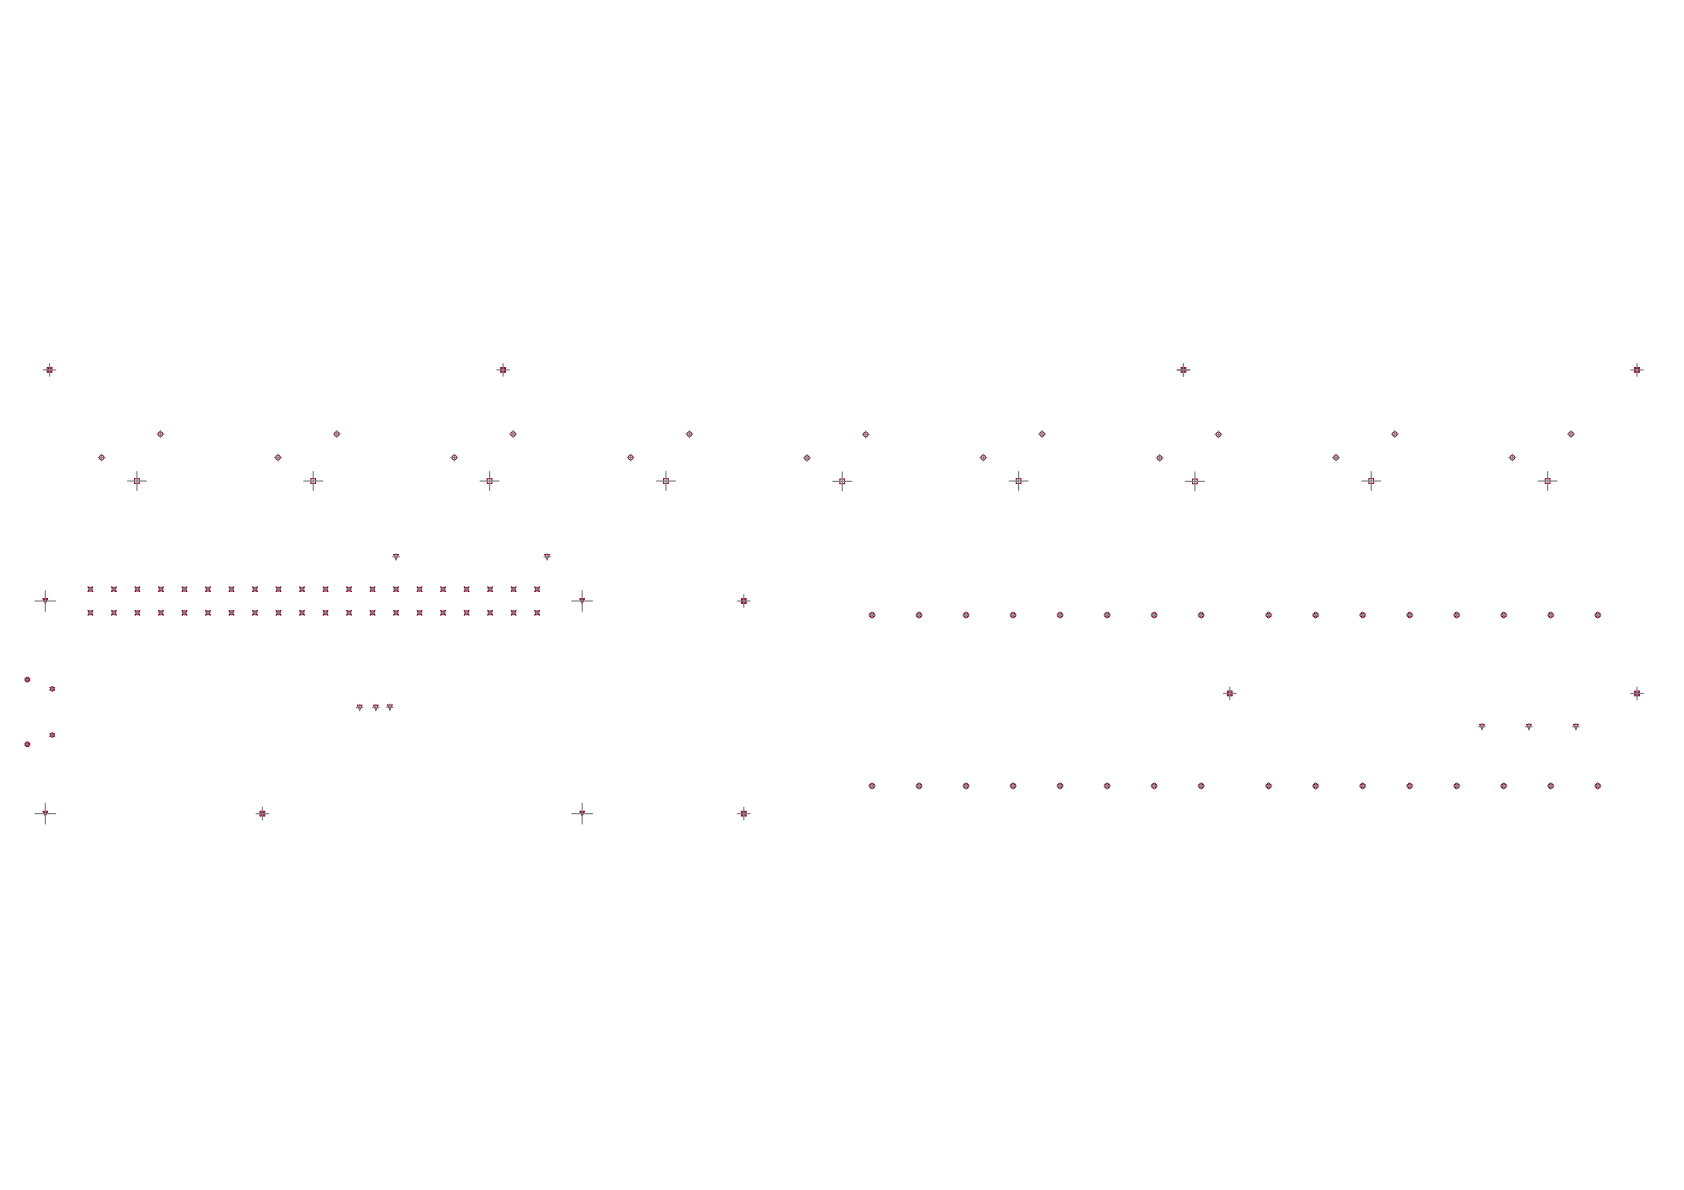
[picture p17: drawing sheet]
<svg xmlns="http://www.w3.org/2000/svg" width="297mm" height="210mm" viewBox="0 0 297 210" stroke-linecap="round" stroke-linejoin="round" font-family="sans-serif">
<g fill="none" stroke="#8d0034" stroke-width=".18">
<path d="M8.3 64.8h.9v.9h-.9zM8.5 65h.5v.5h-.5zM88.3 64.8h.9v.9h-.9zM88.5 65h.5v.5h-.5zM208.3 64.8h.9v.9h-.9zM208.5 65h.5v.5h-.5zM288.3 64.8h.9v.9h-.9zM288.5 65h.5v.5h-.5zM23.7 84.4h.9v.9h-.9zM54.8 84.4h.9v.9h-.9zM69.4 97.8h.9l-.4 .8zM85.9 84.4h.9v.9h-.9z"/>
<path d="M96.1 97.8h.8l-.4 .8zM117 84.4h.9v.9h-.9zM148.1 84.5h.9v.8h-.9zM179.3 84.4h.8v.9h-.8zM210.4 84.5h.8v.8h-.8zM241.5 84.4h.8v.9h-.8zM272.6 84.4h.8v.9h-.8zM7.6 105.6h.8l-.4 .8zM7.7 105.8h.5l-.2 .5zM15.5 103.5l.4 .2 .5-.2-.2 .4 .2 .5-.5-.3-.4 .3 .2-.5zM15.5 107.7l.4 .2 .5-.2-.2 .4 .2 .4-.5-.2-.4 .2 .2-.4zM19.7 103.5l.4 .2 .4-.2-.2 .4 .2 .5-.4-.3-.4 .3 .2-.5z"/>
<path d="M19.7 107.7l.4 .2 .4-.2-.2 .4 .2 .4-.4-.2-.4 .2 .2-.4zM23.8 103.5l.4 .2 .5-.2-.2 .4 .2 .5-.5-.3-.4 .3 .2-.5zM23.8 107.7l.4 .2 .5-.2-.2 .4 .2 .4-.5-.2-.4 .2 .2-.4zM28 107.7l.4 .2 .4-.2-.2 .4 .2 .4-.4-.2-.4 .2 .2-.4zM28 103.5l.4 .2 .4-.2-.2 .4 .2 .5-.4-.3-.4 .3 .2-.5zM32.1 107.7l.4 .2 .5-.2-.3 .4 .3 .4-.5-.2-.4 .2 .2-.4zM32.1 103.5l.4 .2 .5-.2-.3 .4 .3 .5-.5-.3-.4 .3 .2-.5zM36.3 103.5l.4 .2 .4-.2-.2 .4 .2 .5-.4-.3-.4 .3 .2-.5zM36.3 107.7l.4 .2 .4-.2-.2 .4 .2 .4-.4-.2-.4 .2 .2-.4zM40.4 103.5l.4 .2 .4-.2-.2 .4 .2 .5-.4-.3-.4 .3 .2-.5zM40.4 107.7l.4 .2 .4-.2-.2 .4 .2 .4-.4-.2-.4 .2 .2-.4zM44.6 107.7l.4 .2 .4-.2-.2 .4 .2 .4-.4-.2-.4 .2 .2-.4z"/>
<path d="M44.6 103.5l.4 .2 .4-.2-.2 .4 .2 .5-.4-.3-.4 .3 .2-.5zM48.7 107.7l.4 .2 .4-.2-.2 .4 .2 .4-.4-.2-.4 .2 .2-.4zM48.7 103.5l.4 .2 .4-.2-.2 .4 .2 .5-.4-.3-.4 .3 .2-.5zM52.9 103.5l.4 .2 .4-.2-.2 .4 .2 .5-.4-.3-.4 .3 .2-.5zM52.9 107.7l.4 .2 .4-.2-.2 .4 .2 .4-.4-.2-.4 .2 .2-.4zM57 103.5l.4 .2 .4-.2-.2 .4 .2 .5-.4-.3-.4 .3 .2-.5zM57 107.7l.4 .2 .4-.2-.2 .4 .2 .4-.4-.2-.4 .2 .2-.4zM61.2 103.5l.4 .2 .4-.2-.2 .4 .2 .5-.4-.3-.4 .3 .2-.5zM61.2 107.7l.4 .2 .4-.2-.2 .4 .2 .4-.4-.2-.4 .2 .2-.4zM65.3 103.5l.4 .2 .4-.2-.2 .4 .2 .5-.4-.3-.4 .3 .2-.5zM65.3 107.7l.4 .2 .4-.2-.2 .4 .2 .4-.4-.2-.4 .2 .2-.4zM69.4 107.7l.5 .2 .4-.2-.2 .4 .2 .4-.4-.2-.5 .2 .3-.4z"/>
<path d="M69.4 103.5l.5 .2 .4-.2-.2 .4 .2 .5-.4-.3-.5 .3 .3-.5zM73.6 107.7l.4 .2 .4-.2-.2 .4 .2 .4-.4-.2-.4 .2 .2-.4zM73.6 103.5l.4 .2 .4-.2-.2 .4 .2 .5-.4-.3-.4 .3 .2-.5zM77.7 103.5l.5 .2 .4-.2-.2 .4 .2 .5-.4-.3-.5 .3 .2-.5zM77.7 107.7l.5 .2 .4-.2-.2 .4 .2 .4-.4-.2-.5 .2 .2-.4zM81.9 103.5l.4 .2 .4-.2-.2 .4 .2 .5-.4-.3-.4 .3 .2-.5zM81.9 107.7l.4 .2 .4-.2-.2 .4 .2 .4-.4-.2-.4 .2 .2-.4zM86 107.7l.4 .2 .5-.2-.2 .4 .2 .4-.5-.2-.4 .2 .2-.4zM86 103.5l.4 .2 .5-.2-.2 .4 .2 .5-.5-.3-.4 .3 .2-.5zM90.2 107.7l.4 .2 .4-.2-.2 .4 .2 .4-.4-.2-.4 .2 .2-.4zM90.2 103.5l.4 .2 .4-.2-.2 .4 .2 .5-.4-.3-.4 .3 .2-.5zM94.3 103.5l.4 .2 .5-.2-.2 .4 .2 .5-.5-.3-.4 .3 .2-.5z"/>
<path d="M94.3 107.7l.4 .2 .5-.2-.2 .4 .2 .4-.5-.2-.4 .2 .2-.4zM102.3 105.6h.8l-.4 .8zM102.4 105.8h.5l-.2 .5zM130.8 105.6h.8v.8h-.8zM130.9 105.8h.5v.5h-.5zM153.4 108.3h.2v-.2h.4v.2h.2v.4h-.2v.2h-.4v-.2h-.2zM161.7 108.3h.2v-.2h.4v.2h.2v.4h-.2v.2h-.4v-.2h-.2zM170 108.3h.2v-.2h.4v.2h.2v.4h-.2v.2h-.4v-.2h-.2zM178.3 108.3h.2v-.2h.4v.2h.2v.4h-.2v.2h-.4v-.2h-.2zM186.6 108.3h.2v-.2h.4v.2h.2v.4h-.2v.2h-.4v-.2h-.2zM194.9 108.3h.2v-.2h.4v.2h.2v.4h-.2v.2h-.4v-.2h-.2zM203.2 108.3h.2v-.2h.4v.2h.2v.4h-.2v.2h-.4v-.2h-.2z"/>
<path d="M211.5 108.3h.2v-.2h.4v.2h.2v.4h-.2v.2h-.4v-.2h-.2zM223.4 108.3h.2v-.2h.4v.2h.2v.4h-.2v.2h-.4v-.2h-.2zM231.6 108.3h.3v-.2h.4v.2h.2v.4h-.2v.2h-.4v-.2h-.3zM239.9 108.3h.2v-.2h.5v.2h.2v.4h-.2v.2h-.5v-.2h-.2zM248.2 108.3h.2v-.2h.5v.2h.2v.4h-.2v.2h-.5v-.2h-.2zM256.5 108.3h.2v-.2h.5v.2h.2v.4h-.2v.2h-.5v-.2h-.2zM264.8 108.3h.2v-.2h.4v.2h.3v.4h-.3v.2h-.4v-.2h-.2zM273.1 108.3h.2v-.2h.4v.2h.2v.4h-.2v.2h-.4v-.2h-.2zM281.4 108.3h.2v-.2h.4v.2h.2v.4h-.2v.2h-.4v-.2h-.2zM8.8 121.3h.2l.2-.2 .2 .2h.2l-.2 .2 .2 .2h-.2l-.2 .2-.2-.2h-.2l.2-.2zM8.8 129.4h.2l.2-.2 .2 .2h.2l-.2 .3 .2 .2h-.2l-.2 .2-.2-.2h-.2l.2-.2zM63 124.4h.8l-.4 .8z"/>
<path d="M65.9 124.4h.8l-.4 .8zM68.4 124.3h.8l-.4 .9zM153.4 138.4h.2v-.2h.4v.2h.2v.4h-.2v.2h-.4v-.2h-.2zM161.7 138.4h.2v-.2h.4v.2h.2v.4h-.2v.2h-.4v-.2h-.2zM170 138.4h.2v-.2h.4v.2h.2v.4h-.2v.2h-.4v-.2h-.2zM178.3 138.4h.2v-.2h.4v.2h.2v.4h-.2v.2h-.4v-.2h-.2zM186.6 138.4h.2v-.2h.4v.2h.2v.4h-.2v.2h-.4v-.2h-.2zM194.9 138.4h.2v-.2h.4v.2h.2v.4h-.2v.2h-.4v-.2h-.2zM203.2 138.4h.2v-.2h.4v.2h.2v.4h-.2v.2h-.4v-.2h-.2zM211.5 138.4h.2v-.2h.4v.2h.2v.4h-.2v.2h-.4v-.2h-.2zM216.5 121.9h.8v.8h-.8zM216.7 122.1h.5v.5h-.5z"/>
<path d="M223.4 138.4h.2v-.2h.4v.2h.2v.4h-.2v.2h-.4v-.2h-.2zM231.6 138.4h.3v-.2h.4v.2h.2v.4h-.2v.2h-.4v-.2h-.3zM239.9 138.4h.2v-.2h.5v.2h.2v.4h-.2v.2h-.5v-.2h-.2zM248.2 138.4h.2v-.2h.5v.2h.2v.4h-.2v.2h-.5v-.2h-.2zM256.5 138.4h.2v-.2h.5v.2h.2v.4h-.2v.2h-.5v-.2h-.2zM261 127.8h.8l-.4 .8zM264.8 138.4h.2v-.2h.4v.2h.3v.4h-.3v.2h-.4v-.2h-.2zM269.3 127.8h.8l-.4 .8zM273.1 138.4h.2v-.2h.4v.2h.2v.4h-.2v.2h-.4v-.2h-.2zM277.6 127.8h.8l-.4 .8zM281.4 138.4h.2v-.2h.4v.2h.2v.4h-.2v.2h-.4v-.2h-.2zM288.3 121.9h.9v.8h-.9z"/>
<path d="M288.5 122.1h.5v.5h-.5zM7.6 143.1h.8l-.4 .8zM7.7 143.3h.5l-.2 .5zM45.9 143.1h.8v.8h-.8zM46 143.3h.5v.5h-.5zM102.3 143.1h.8l-.4 .8zM102.4 143.3h.5l-.2 .5zM130.8 143.1h.8v.8h-.8zM130.9 143.3h.5v.5h-.5z"/>
<circle cx="28.3" cy="76.6" r=".41"/>
<circle cx="59.4" cy="76.6" r=".41"/>
<circle cx="90.5" cy="76.6" r=".41"/>
<circle cx="121.6" cy="76.6" r=".41"/>
<circle cx="152.7" cy="76.6" r=".41"/>
<circle cx="183.8" cy="76.6" r=".41"/>
<circle cx="214.9" cy="76.6" r=".41"/>
<circle cx="246" cy="76.6" r=".41"/>
<circle cx="277.1" cy="76.6" r=".41"/>
<circle cx="17.9" cy="80.7" r=".41"/>
<circle cx="49" cy="80.7" r=".41"/>
<circle cx="80.1" cy="80.7" r=".41"/>
<circle cx="111.2" cy="80.7" r=".41"/>
<circle cx="142.3" cy="80.8" r=".41"/>
<circle cx="173.4" cy="80.7" r=".41"/>
<circle cx="204.6" cy="80.8" r=".41"/>
<circle cx="235.7" cy="80.7" r=".41"/>
<circle cx="266.8" cy="80.7" r=".41"/>
<circle cx="4.8" cy="119.9" r=".25"/>
<circle cx="4.8" cy="119.9" r=".41"/>
<circle cx="4.8" cy="131.3" r=".25"/>
<circle cx="4.8" cy="131.3" r=".41"/>
</g>
<g fill="none" stroke="#808080" stroke-width=".21">
<path d="M7.6 65.2h2.3M8.7 64.1v2.3M27.7 76.6h1.2M28.3 76v1.2M58.8 76.6h1.2M59.4 76v1.2M87.6 65.2h2.3M88.7 64.1v2.3M89.9 76.6h1.2M90.5 76v1.2M121 76.6h1.2M121.6 76v1.2"/>
<path d="M152.1 76.6h1.2M152.7 76v1.2M183.2 76.6h1.2M183.8 76v1.2M207.6 65.2h2.3M208.7 64.1v2.3M214.3 76.6h1.2M214.9 76v1.2M245.4 76.6h1.2M246 76v1.2M276.5 76.6h1.2M277.1 76v1.2"/>
<path d="M287.6 65.2h2.3M288.8 64.1v2.3M17.3 80.7h1.2M17.9 80.1v1.2M22.5 84.8h3.3M24.2 83.2v3.3M48.4 80.7h1.2M49 80.1v1.2M53.6 84.8h3.3M55.3 83.2v3.3M69.3 98.2h1.1M69.9 97.6v1.2"/>
<path d="M79.5 80.7h1.2M80.1 80.1v1.2M84.7 84.8h3.3M86.4 83.2v3.3M95.9 98.2h1.2M96.5 97.6v1.2M110.6 80.7h1.3M111.2 80.1v1.2M115.8 84.8h3.3M117.5 83.2v3.3M141.7 80.8h1.3M142.3 80.2v1.2"/>
<path d="M146.9 84.9h3.3M148.6 83.2v3.4M172.8 80.7h1.3M173.4 80.1v1.2M178 84.8h3.3M179.7 83.2v3.3M203.9 80.8h1.3M204.6 80.2v1.2M209.1 84.9h3.3M210.8 83.2v3.4M235 80.7h1.3M235.7 80.1v1.2"/>
<path d="M240.2 84.8h3.3M241.9 83.2v3.3M266.1 80.7h1.3M266.8 80.1v1.2M271.3 84.8h3.4M273 83.2v3.3M4.6 119.9h.5M4.8 119.6v.5M6.2 106h3.6M8 104.2v3.6M15.5 108.1h.9M15.5 103.9h.9"/>
<path d="M15.9 103.5v.8M15.9 107.7v.8M19.7 108.1h.8M19.7 103.9h.8M20.1 103.5v.8M20.1 107.7v.8M23.8 108.1h.9M23.8 103.9h.9M24.2 103.5v.8M24.2 107.7v.8M28 108.1h.8M28 103.9h.8"/>
<path d="M28.4 103.5v.8M28.4 107.7v.8M32.1 108.1h.8M32.1 103.9h.8M32.5 103.5v.8M32.5 107.7v.8M36.3 108.1h.8M36.3 103.9h.8M36.7 103.5v.8M36.7 107.7v.8M40.4 108.1h.8M40.4 103.9h.8"/>
<path d="M40.8 103.5v.8M40.8 107.7v.8M44.6 108.1h.8M44.6 103.9h.8M45 103.5v.8M45 107.7v.8M48.7 108.1h.8M48.7 103.9h.8M49.1 103.5v.8M49.1 107.7v.8M52.9 108.1h.8M52.9 103.9h.8"/>
<path d="M53.3 103.5v.8M53.3 107.7v.8M57 108.1h.8M57 103.9h.8M57.4 103.5v.8M57.4 107.7v.8M61.2 108.1h.8M61.2 103.9h.8M61.6 103.5v.8M61.6 107.7v.8M65.3 108.1h.8M65.3 103.9h.8"/>
<path d="M65.7 103.5v.8M65.7 107.7v.8M69.5 108.1h.8M69.5 103.9h.8M69.9 103.5v.8M69.9 107.7v.8M73.6 108.1h.8M73.6 103.9h.8M74 103.5v.8M74 107.7v.8M77.7 108.1h.9M77.7 103.9h.9"/>
<path d="M78.2 103.5v.8M78.2 107.7v.8M81.9 108.1h.8M81.9 103.9h.8M82.3 103.5v.8M82.3 107.7v.8M86 108.1h.9M86 103.9h.9M86.4 103.5v.8M86.4 107.7v.8M90.2 108.1h.8M90.2 103.9h.8"/>
<path d="M90.6 103.5v.8M90.6 107.7v.8M94.3 108.1h.9M94.3 103.9h.9M94.7 103.5v.8M94.7 107.7v.8M100.9 106h3.6M102.7 104.2v3.6M130.1 106h2.2M131.2 104.9v2.2M153.3 108.5h1.1M153.8 107.9v1.2"/>
<path d="M161.5 108.5h1.2M162.1 107.9v1.2M169.8 108.5h1.2M170.4 107.9v1.2M178.1 108.5h1.2M178.7 107.9v1.2M186.4 108.5h1.2M187 107.9v1.2M194.7 108.5h1.2M195.3 107.9v1.2M203 108.5h1.2M203.6 107.9v1.2"/>
<path d="M211.3 108.5h1.2M211.9 107.9v1.2M223.2 108.5h1.1M223.8 107.9v1.2M231.5 108.5h1.1M232.1 107.9v1.2M239.8 108.5h1.1M240.4 107.9v1.2M248.1 108.5h1.1M248.7 107.9v1.2M256.4 108.5h1.1M256.9 107.9v1.2"/>
<path d="M264.7 108.5h1.1M265.2 107.9v1.2M273 108.5h1.1M273.5 107.9v1.2M281.3 108.5h1.1M281.8 107.9v1.2M4.6 131.3h.5M4.8 131v.5M9 129.7h.5M9 121.5h.5M9.2 121.3v.4M9.2 129.4v.5"/>
<path d="M62.9 124.8h1.1M63.4 124.2v1.2M65.7 124.8h1.2M66.3 124.2v1.2M68.2 124.8h1.2M68.8 124.2v1.1M153.3 138.6h1.1M153.8 138.1v1.1M161.5 138.6h1.2M162.1 138.1v1.1M169.8 138.6h1.2M170.4 138.1v1.1"/>
<path d="M178.1 138.6h1.2M178.7 138.1v1.1M186.4 138.6h1.2M187 138.1v1.1M194.7 138.6h1.2M195.3 138.1v1.1M203 138.6h1.2M203.6 138.1v1.1M211.3 138.6h1.2M211.9 138.1v1.1M215.8 122.3h2.2M216.9 121.2v2.2"/>
<path d="M223.2 138.6h1.1M223.8 138.1v1.1M231.5 138.6h1.1M232.1 138.1v1.1M239.8 138.6h1.1M240.4 138.1v1.1M248.1 138.6h1.1M248.7 138.1v1.1M256.4 138.6h1.1M256.9 138.1v1.1M260.8 128.2h1.2M261.4 127.6v1.2"/>
<path d="M264.7 138.6h1.1M265.2 138.1v1.1M269.1 128.2h1.2M269.7 127.6v1.2M273 138.6h1.1M273.5 138.1v1.1M277.4 128.2h1.2M278 127.6v1.2M281.3 138.6h1.1M281.8 138.1v1.1M287.6 122.3h2.3M288.8 121.2v2.2"/>
<path d="M6.2 143.5h3.6M8 141.7v3.6M45.2 143.5h2.2M46.3 142.4v2.2M100.9 143.5h3.6M102.7 141.7v3.6M130.1 143.5h2.2M131.2 142.4v2.2"/>
</g>
</svg>
